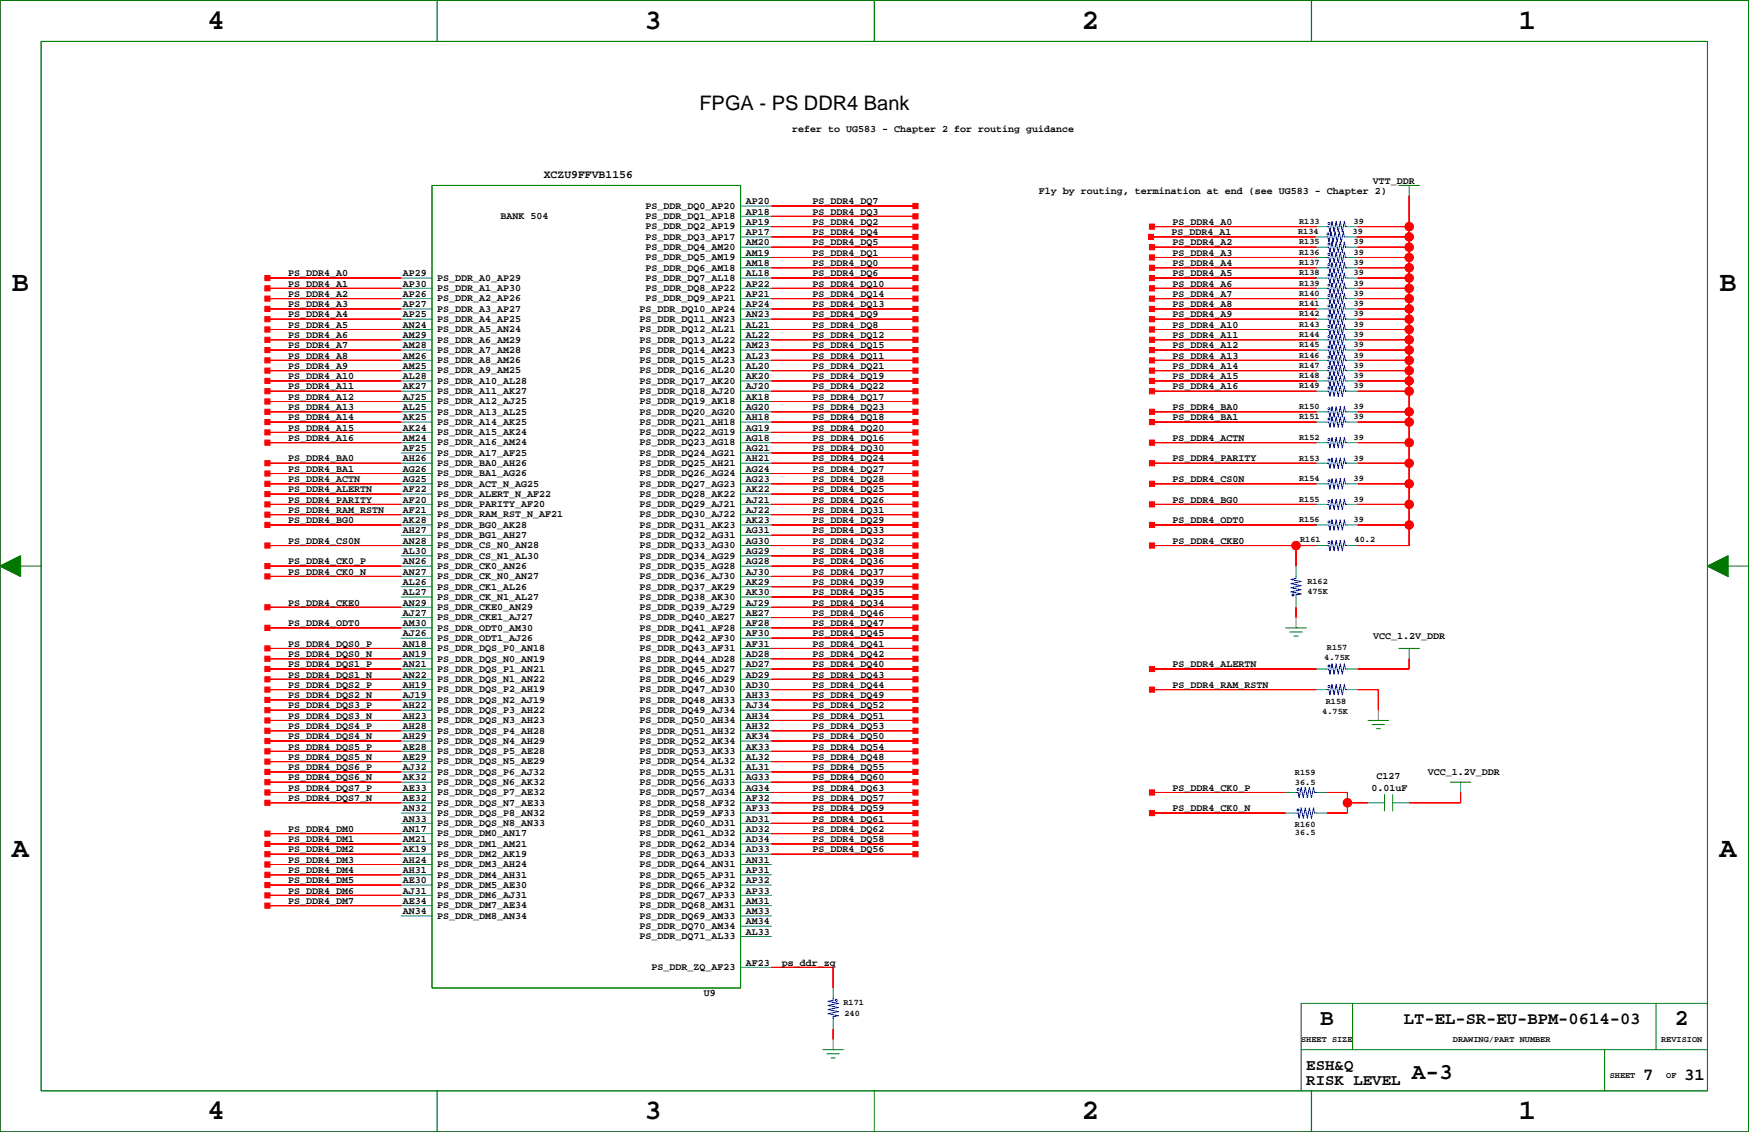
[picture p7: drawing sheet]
<svg xmlns="http://www.w3.org/2000/svg" width="432mm" height="279mm" viewBox="0 0 432 279" stroke-linecap="round" stroke-linejoin="round" font-family="sans-serif">
<defs><g id="words">
<g font-size="7.1">
<text x="51.2" y="7.1">4</text>
<text x="159.1" y="7.1">3</text>
<text x="267.1" y="7.1">2</text>
<text x="375" y="7.1">1</text>
<text x="3" y="71.9">B</text>
<text x="424.5" y="71.9">B</text>
<text x="3" y="211.5">A</text>
<text x="424.5" y="211.5">A</text>
<text x="51.2" y="276.3">4</text>
<text x="159.1" y="276.3">3</text>
<text x="267.1" y="276.3">2</text>
<text x="375" y="276.3">1</text>
</g>
<g font-size="5.6">
<text x="325.9" y="253.1">B</text>
<text x="413.5" y="253.1">2</text>
<text x="348.5" y="266.4">A-3</text>
</g>
<text font-size="4.9" x="172.7" y="27.1">FPGA - PS DDR4 Bank</text>
<g font-size="4.2">
<text x="346.6" y="252.7">LT-EL-SR-EU-BPM-0614-03</text>
<text x="405.7" y="266.6">7</text>
<text x="415.8" y="266.6">31</text>
</g>
<g font-size="3.9">
<text x="322.5" y="264">ESH&amp;Q</text>
<text x="322.5" y="267.8">RISK LEVEL</text>
</g>
<text font-size="2.8" x="134.2" y="44">XCZU9FFVB1156</text>
<g font-size="2.5">
<text x="195.5" y="32.6">refer to UG583 - Chapter 2 for routing guidance</text>
<text x="256.5" y="47.9">Fly by routing, termination at end (see UG583 - Chapter 2)</text>
<text x="338.9" y="45.3">VTT_DDR</text>
<text x="159.3" y="51.5">PS_DDR_DQ0_AP20</text>
<text x="184.1" y="50.4">AP20</text>
<text x="184.1" y="53">AP18</text>
<text x="200.6" y="53">PS_DDR4_DQ3</text>
<text x="200.6" y="50.4">PS_DDR4_DQ7</text>
<text x="123.6" y="54.1">BANK 504</text>
<text x="159.3" y="59.2">PS_DDR_DQ3_AP17</text>
<text x="159.3" y="56.6">PS_DDR_DQ2_AP19</text>
<text x="159.3" y="54.1">PS_DDR_DQ1_AP18</text>
<text x="184.1" y="55.5">AP19</text>
<text x="184.1" y="58">AP17</text>
<text x="200.6" y="55.5">PS_DDR4_DQ2</text>
<text x="200.6" y="58">PS_DDR4_DQ4</text>
<text x="289.2" y="58">PS_DDR4_A1</text>
<text x="289.5" y="55.5">PS_DDR4_A0</text>
<text x="159.3" y="64.2">PS_DDR_DQ5_AM19</text>
<text x="159.3" y="61.7">PS_DDR_DQ4_AM20</text>
<text x="184.1" y="60.6">AM20</text>
<text x="184.1" y="63.1">AM19</text>
<text x="184.1" y="65.6">AM18</text>
<text x="200.6" y="63.1">PS_DDR4_DQ1</text>
<text x="200.6" y="65.6">PS_DDR4_DQ0</text>
<text x="200.6" y="60.6">PS_DDR4_DQ5</text>
<text x="289.5" y="60.6">PS_DDR4_A2</text>
<text x="289.5" y="63.1">PS_DDR4_A3</text>
<text x="289.5" y="65.6">PS_DDR4_A4</text>
<text x="71.1" y="68.2">PS_DDR4_A0</text>
<text x="71.1" y="70.7">PS_DDR4_A1</text>
<text x="99.5" y="68.2">AP29</text>
<text x="99.5" y="70.7">AP30</text>
<text x="107.9" y="71.9">PS_DDR_A1_AP30</text>
<text x="107.9" y="69.3">PS_DDR_A0_AP29</text>
<text x="159.3" y="71.9">PS_DDR_DQ8_AP22</text>
<text x="159.3" y="69.3">PS_DDR_DQ7_AL18</text>
<text x="159.3" y="66.8">PS_DDR_DQ6_AM18</text>
<text x="184.1" y="68.2">AL18</text>
<text x="184.1" y="70.7">AP22</text>
<text x="200.6" y="68.2">PS_DDR4_DQ6</text>
<text x="200.6" y="70.7">PS_DDR4_DQ10</text>
<text x="289.5" y="68.2">PS_DDR4_A5</text>
<text x="289.5" y="70.7">PS_DDR4_A6</text>
<text x="71.1" y="73.3">PS_DDR4_A2</text>
<text x="71.1" y="75.8">PS_DDR4_A3</text>
<text x="99.5" y="73.3">AP26</text>
<text x="99.5" y="75.8">AP27</text>
<text x="107.9" y="76.9">PS_DDR_A3_AP27</text>
<text x="107.9" y="74.4">PS_DDR_A2_AP26</text>
<text x="157.9" y="76.9">PS_DDR_DQ10_AP24</text>
<text x="159.3" y="74.4">PS_DDR_DQ9_AP21</text>
<text x="184.1" y="73.3">AP21</text>
<text x="184.1" y="75.8">AP24</text>
<text x="200.6" y="75.8">PS_DDR4_DQ13</text>
<text x="200.6" y="73.3">PS_DDR4_DQ14</text>
<text x="289.5" y="73.3">PS_DDR4_A7</text>
<text x="289.5" y="75.8">PS_DDR4_A8</text>
<text x="71.1" y="78.3">PS_DDR4_A4</text>
<text x="71.1" y="80.9">PS_DDR4_A5</text>
<text x="71.1" y="83.4">PS_DDR4_A6</text>
<text x="99.5" y="78.3">AP25</text>
<text x="99.5" y="80.9">AN24</text>
<text x="99.5" y="83.4">AM29</text>
<text x="107.9" y="82">PS_DDR_A5_AN24</text>
<text x="107.9" y="79.5">PS_DDR_A4_AP25</text>
<text x="157.9" y="82">PS_DDR_DQ12_AL21</text>
<text x="157.9" y="79.5">PS_DDR_DQ11_AN23</text>
<text x="184.1" y="78.3">AN23</text>
<text x="184.1" y="80.9">AL21</text>
<text x="184.1" y="83.4">AL22</text>
<text x="200.6" y="80.9">PS_DDR4_DQ8</text>
<text x="200.6" y="83.4">PS_DDR4_DQ12</text>
<text x="200.6" y="78.3">PS_DDR4_DQ9</text>
<text x="289.5" y="78.3">PS_DDR4_A9</text>
<text x="289.5" y="80.9">PS_DDR4_A10</text>
<text x="289.5" y="83.4">PS_DDR4_A11</text>
<text x="71.1" y="86">PS_DDR4_A7</text>
<text x="71.1" y="88.5">PS_DDR4_A8</text>
<text x="99.5" y="86">AM28</text>
<text x="99.5" y="88.5">AM26</text>
<text x="107.9" y="89.6">PS_DDR_A8_AM26</text>
<text x="107.9" y="87.1">PS_DDR_A7_AM28</text>
<text x="107.9" y="84.6">PS_DDR_A6_AM29</text>
<text x="157.9" y="89.6">PS_DDR_DQ15_AL23</text>
<text x="157.9" y="87.1">PS_DDR_DQ14_AM23</text>
<text x="157.9" y="84.6">PS_DDR_DQ13_AL22</text>
<text x="184.1" y="86">AM23</text>
<text x="184.1" y="88.5">AL23</text>
<text x="200.6" y="88.5">PS_DDR4_DQ11</text>
<text x="200.6" y="86">PS_DDR4_DQ15</text>
<text x="289.5" y="86">PS_DDR4_A12</text>
<text x="289.5" y="88.5">PS_DDR4_A13</text>
<text x="71.1" y="91">PS_DDR4_A9</text>
<text x="71.1" y="93.6">PS_DDR4_A10</text>
<text x="99.5" y="91">AM25</text>
<text x="99.5" y="93.6">AL28</text>
<text x="107.9" y="94.7">PS_DDR_A10_AL28</text>
<text x="107.9" y="92.2">PS_DDR_A9_AM25</text>
<text x="157.9" y="94.7">PS_DDR_DQ17_AK20</text>
<text x="157.9" y="92.2">PS_DDR_DQ16_AL20</text>
<text x="184.1" y="91">AL20</text>
<text x="184.1" y="93.6">AK20</text>
<text x="200.6" y="91">PS_DDR4_DQ21</text>
<text x="200.6" y="93.6">PS_DDR4_DQ19</text>
<text x="289.5" y="91">PS_DDR4_A14</text>
<text x="289.5" y="93.6">PS_DDR4_A15</text>
<text x="71.1" y="96.1">PS_DDR4_A11</text>
<text x="71.1" y="98.7">PS_DDR4_A12</text>
<text x="71.1" y="101.2">PS_DDR4_A13</text>
<text x="99.5" y="96.1">AK27</text>
<text x="99.5" y="98.7">AJ25</text>
<text x="99.5" y="101.2">AL25</text>
<text x="107.9" y="99.8">PS_DDR_A12_AJ25</text>
<text x="107.9" y="97.3">PS_DDR_A11_AK27</text>
<text x="157.9" y="99.8">PS_DDR_DQ19_AK18</text>
<text x="157.9" y="97.3">PS_DDR_DQ18_AJ20</text>
<text x="184.1" y="96.1">AJ20</text>
<text x="184.1" y="98.7">AK18</text>
<text x="184.1" y="101.2">AG20</text>
<text x="200.6" y="98.7">PS_DDR4_DQ17</text>
<text x="200.6" y="96.1">PS_DDR4_DQ22</text>
<text x="200.6" y="101.2">PS_DDR4_DQ23</text>
<text x="289.5" y="101.2">PS_DDR4_BA0</text>
<text x="289.5" y="96.1">PS_DDR4_A16</text>
<text x="71.1" y="103.7">PS_DDR4_A14</text>
<text x="71.1" y="106.3">PS_DDR4_A15</text>
<text x="99.5" y="103.7">AK25</text>
<text x="99.5" y="106.3">AK24</text>
<text x="107.9" y="107.4">PS_DDR_A15_AK24</text>
<text x="107.9" y="104.9">PS_DDR_A14_AK25</text>
<text x="107.9" y="102.3">PS_DDR_A13_AL25</text>
<text x="157.9" y="107.4">PS_DDR_DQ22_AG19</text>
<text x="157.9" y="104.9">PS_DDR_DQ21_AH18</text>
<text x="157.9" y="102.3">PS_DDR_DQ20_AG20</text>
<text x="184.1" y="103.7">AH18</text>
<text x="184.1" y="106.3">AG19</text>
<text x="200.6" y="103.7">PS_DDR4_DQ18</text>
<text x="200.6" y="106.3">PS_DDR4_DQ20</text>
<text x="289.5" y="103.7">PS_DDR4_BA1</text>
<text x="71.1" y="113.9">PS_DDR4_BA0</text>
<text x="71.1" y="108.8">PS_DDR4_A16</text>
<text x="99.5" y="108.8">AM24</text>
<text x="99.5" y="111.4">AF25</text>
<text x="99.5" y="113.9">AH26</text>
<text x="107.9" y="112.5">PS_DDR_A17_AF25</text>
<text x="107.9" y="110">PS_DDR_A16_AM24</text>
<text x="157.9" y="112.5">PS_DDR_DQ24_AG21</text>
<text x="157.9" y="110">PS_DDR_DQ23_AG18</text>
<text x="184.1" y="108.8">AG18</text>
<text x="184.1" y="111.4">AG21</text>
<text x="184.1" y="113.9">AH21</text>
<text x="200.6" y="108.8">PS_DDR4_DQ16</text>
<text x="200.6" y="113.9">PS_DDR4_DQ24</text>
<text x="200.6" y="111.4">PS_DDR4_DQ30</text>
<text x="289.5" y="108.8">PS_DDR4_ACTN</text>
<text x="289.5" y="113.9">PS_DDR4_PARITY</text>
<text x="71.1" y="116.4">PS_DDR4_BA1</text>
<text x="71.1" y="119">PS_DDR4_ACTN</text>
<text x="99.5" y="116.4">AG26</text>
<text x="99.5" y="119">AG25</text>
<text x="107.9" y="117.6">PS_DDR_BA1_AG26</text>
<text x="107.9" y="115">PS_DDR_BA0_AH26</text>
<text x="157.9" y="117.6">PS_DDR_DQ26_AG24</text>
<text x="157.9" y="115">PS_DDR_DQ25_AH21</text>
<text x="184.1" y="116.4">AG24</text>
<text x="184.1" y="119">AG23</text>
<text x="200.6" y="116.4">PS_DDR4_DQ27</text>
<text x="200.6" y="119">PS_DDR4_DQ28</text>
<text x="289.5" y="119">PS_DDR4_CS0N</text>
<text x="71.1" y="121.5">PS_DDR4_ALERTN</text>
<text x="71.1" y="124.1">PS_DDR4_PARITY</text>
<text x="99.5" y="121.5">AF22</text>
<text x="99.5" y="124.1">AF20</text>
<text x="107.9" y="125.2">PS_DDR_PARITY_AF20</text>
<text x="107.9" y="122.6">PS_DDR_ALERT_N_AF22</text>
<text x="107.9" y="120.1">PS_DDR_ACT_N_AG25</text>
<text x="157.9" y="125.2">PS_DDR_DQ29_AJ21</text>
<text x="157.9" y="122.6">PS_DDR_DQ28_AK22</text>
<text x="157.9" y="120.1">PS_DDR_DQ27_AG23</text>
<text x="184.1" y="121.5">AK22</text>
<text x="184.1" y="124.1">AJ21</text>
<text x="200.6" y="124.1">PS_DDR4_DQ26</text>
<text x="200.6" y="121.5">PS_DDR4_DQ25</text>
<text x="289.5" y="124.1">PS_DDR4_BG0</text>
<text x="71.1" y="129.1">PS_DDR4_BG0</text>
<text x="71.1" y="126.6">PS_DDR4_RAM_RSTN</text>
<text x="99.5" y="126.6">AF21</text>
<text x="99.5" y="129.1">AK28</text>
<text x="99.5" y="131.7">AH27</text>
<text x="107.9" y="130.3">PS_DDR_BG0_AK28</text>
<text x="107.9" y="127.7">PS_DDR_RAM_RST_N_AF21</text>
<text x="157.9" y="130.3">PS_DDR_DQ31_AK23</text>
<text x="157.9" y="127.7">PS_DDR_DQ30_AJ22</text>
<text x="184.1" y="126.6">AJ22</text>
<text x="184.1" y="129.1">AK23</text>
<text x="184.1" y="131.7">AG31</text>
<text x="200.6" y="129.1">PS_DDR4_DQ29</text>
<text x="200.6" y="126.6">PS_DDR4_DQ31</text>
<text x="200.6" y="131.7">PS_DDR4_DQ33</text>
<text x="289.5" y="129.1">PS_DDR4_ODT0</text>
<text x="71.1" y="134.2">PS_DDR4_CS0N</text>
<text x="99.5" y="134.2">AN28</text>
<text x="99.5" y="136.8">AL30</text>
<text x="107.9" y="137.9">PS_DDR_CS_N1_AL30</text>
<text x="107.9" y="135.3">PS_DDR_CS_N0_AN28</text>
<text x="107.9" y="132.8">PS_DDR_BG1_AH27</text>
<text x="157.9" y="137.9">PS_DDR_DQ34_AG29</text>
<text x="157.9" y="135.3">PS_DDR_DQ33_AG30</text>
<text x="157.9" y="132.8">PS_DDR_DQ32_AG31</text>
<text x="184.1" y="134.2">AG30</text>
<text x="184.1" y="136.8">AG29</text>
<text x="200.6" y="134.2">PS_DDR4_DQ32</text>
<text x="200.6" y="136.8">PS_DDR4_DQ38</text>
<text x="289.5" y="134.2">PS_DDR4_CKE0</text>
<text x="71.1" y="141.8">PS_DDR4_CK0_N</text>
<text x="71.1" y="139.3">PS_DDR4_CK0_P</text>
<text x="99.5" y="139.3">AN26</text>
<text x="99.5" y="141.8">AN27</text>
<text x="107.9" y="143">PS_DDR_CK_N0_AN27</text>
<text x="107.9" y="140.4">PS_DDR_CK0_AN26</text>
<text x="157.9" y="143">PS_DDR_DQ36_AJ30</text>
<text x="157.9" y="140.4">PS_DDR_DQ35_AG28</text>
<text x="184.1" y="139.3">AG28</text>
<text x="184.1" y="141.8">AJ30</text>
<text x="200.6" y="139.3">PS_DDR4_DQ36</text>
<text x="200.6" y="141.8">PS_DDR4_DQ37</text>
<text x="71.1" y="149.4">PS_DDR4_CKE0</text>
<text x="99.5" y="144.4">AL26</text>
<text x="99.5" y="146.9">AL27</text>
<text x="99.5" y="149.4">AN29</text>
<text x="107.9" y="148">PS_DDR_CK_N1_AL27</text>
<text x="107.9" y="145.5">PS_DDR_CK1_AL26</text>
<text x="157.9" y="148">PS_DDR_DQ38_AK30</text>
<text x="157.9" y="145.5">PS_DDR_DQ37_AK29</text>
<text x="184.1" y="144.4">AK29</text>
<text x="184.1" y="146.9">AK30</text>
<text x="184.1" y="149.4">AJ29</text>
<text x="200.6" y="149.4">PS_DDR4_DQ34</text>
<text x="200.6" y="146.9">PS_DDR4_DQ35</text>
<text x="200.6" y="144.4">PS_DDR4_DQ39</text>
<text x="71.1" y="154.5">PS_DDR4_ODT0</text>
<text x="99.5" y="152">AJ27</text>
<text x="99.5" y="154.5">AM30</text>
<text x="107.9" y="155.7">PS_DDR_ODT0_AM30</text>
<text x="107.9" y="153.1">PS_DDR_CKE1_AJ27</text>
<text x="107.9" y="150.6">PS_DDR_CKE0_AN29</text>
<text x="157.9" y="155.7">PS_DDR_DQ41_AF28</text>
<text x="157.9" y="153.1">PS_DDR_DQ40_AE27</text>
<text x="157.9" y="150.6">PS_DDR_DQ39_AJ29</text>
<text x="184.1" y="152">AE27</text>
<text x="184.1" y="154.5">AF28</text>
<text x="200.6" y="152">PS_DDR4_DQ46</text>
<text x="200.6" y="154.5">PS_DDR4_DQ47</text>
<text x="71.1" y="159.6">PS_DDR4_DQS0_P</text>
<text x="99.5" y="157.1">AJ26</text>
<text x="99.5" y="159.6">AN18</text>
<text x="107.9" y="160.7">PS_DDR_DQS_P0_AN18</text>
<text x="107.9" y="158.2">PS_DDR_ODT1_AJ26</text>
<text x="157.9" y="160.7">PS_DDR_DQ43_AF31</text>
<text x="157.9" y="158.2">PS_DDR_DQ42_AF30</text>
<text x="184.1" y="157.1">AF30</text>
<text x="184.1" y="159.6">AF31</text>
<text x="200.6" y="159.6">PS_DDR4_DQ41</text>
<text x="200.6" y="157.1">PS_DDR4_DQ45</text>
<text x="339" y="157.8">VCC_1.2V_DDR</text>
<text x="71.1" y="167.2">PS_DDR4_DQS1_N</text>
<text x="71.1" y="164.7">PS_DDR4_DQS1_P</text>
<text x="71.1" y="162.1">PS_DDR4_DQS0_N</text>
<text x="99.5" y="162.1">AN19</text>
<text x="99.5" y="164.7">AN21</text>
<text x="99.5" y="167.2">AN22</text>
<text x="107.9" y="165.8">PS_DDR_DQS_P1_AN21</text>
<text x="107.9" y="163.3">PS_DDR_DQS_N0_AN19</text>
<text x="157.9" y="165.8">PS_DDR_DQ45_AD27</text>
<text x="157.9" y="163.3">PS_DDR_DQ44_AD28</text>
<text x="184.1" y="162.1">AD28</text>
<text x="184.1" y="164.7">AD27</text>
<text x="184.1" y="167.2">AD29</text>
<text x="200.6" y="162.1">PS_DDR4_DQ42</text>
<text x="200.6" y="167.2">PS_DDR4_DQ43</text>
<text x="200.6" y="164.7">PS_DDR4_DQ40</text>
<text x="289.5" y="164.7">PS_DDR4_ALERTN</text>
<text x="71.1" y="172.3">PS_DDR4_DQS2_N</text>
<text x="71.1" y="169.8">PS_DDR4_DQS2_P</text>
<text x="99.5" y="169.8">AH19</text>
<text x="99.5" y="172.3">AJ19</text>
<text x="107.9" y="173.4">PS_DDR_DQS_N2_AJ19</text>
<text x="107.9" y="170.9">PS_DDR_DQS_P2_AH19</text>
<text x="107.9" y="168.4">PS_DDR_DQS_N1_AN22</text>
<text x="157.9" y="173.4">PS_DDR_DQ48_AH33</text>
<text x="157.9" y="170.9">PS_DDR_DQ47_AD30</text>
<text x="157.9" y="168.4">PS_DDR_DQ46_AD29</text>
<text x="184.1" y="169.8">AD30</text>
<text x="184.1" y="172.3">AH33</text>
<text x="200.6" y="169.8">PS_DDR4_DQ44</text>
<text x="200.6" y="172.3">PS_DDR4_DQ49</text>
<text x="289.5" y="169.8">PS_DDR4_RAM_RSTN</text>
<text x="71.1" y="177.4">PS_DDR4_DQS3_N</text>
<text x="71.1" y="174.8">PS_DDR4_DQS3_P</text>
<text x="71.1" y="179.9">PS_DDR4_DQS4_P</text>
<text x="99.5" y="174.8">AH22</text>
<text x="99.5" y="177.4">AH23</text>
<text x="99.5" y="179.9">AH28</text>
<text x="107.9" y="178.5">PS_DDR_DQS_N3_AH23</text>
<text x="107.9" y="176">PS_DDR_DQS_P3_AH22</text>
<text x="157.9" y="178.5">PS_DDR_DQ50_AH34</text>
<text x="157.9" y="176">PS_DDR_DQ49_AJ34</text>
<text x="184.1" y="174.8">AJ34</text>
<text x="184.1" y="177.4">AH34</text>
<text x="184.1" y="179.9">AH32</text>
<text x="200.6" y="177.4">PS_DDR4_DQ51</text>
<text x="200.6" y="174.8">PS_DDR4_DQ52</text>
<text x="200.6" y="179.9">PS_DDR4_DQ53</text>
<text x="71.1" y="185">PS_DDR4_DQS5_P</text>
<text x="71.1" y="182.5">PS_DDR4_DQS4_N</text>
<text x="99.5" y="182.5">AH29</text>
<text x="99.5" y="185">AE28</text>
<text x="107.9" y="183.6">PS_DDR_DQS_N4_AH29</text>
<text x="107.9" y="181.1">PS_DDR_DQS_P4_AH28</text>
<text x="157.9" y="183.6">PS_DDR_DQ52_AK34</text>
<text x="157.9" y="181.1">PS_DDR_DQ51_AH32</text>
<text x="184.1" y="182.5">AK34</text>
<text x="184.1" y="185">AK33</text>
<text x="200.6" y="182.5">PS_DDR4_DQ50</text>
<text x="200.6" y="185">PS_DDR4_DQ54</text>
<text x="71.1" y="187.5">PS_DDR4_DQS5_N</text>
<text x="71.1" y="190.1">PS_DDR4_DQS6_P</text>
<text x="99.5" y="187.5">AE29</text>
<text x="99.5" y="190.1">AJ32</text>
<text x="107.9" y="191.2">PS_DDR_DQS_P6_AJ32</text>
<text x="107.9" y="188.7">PS_DDR_DQS_N5_AE29</text>
<text x="107.9" y="186.1">PS_DDR_DQS_P5_AE28</text>
<text x="157.9" y="191.2">PS_DDR_DQ55_AL31</text>
<text x="157.9" y="188.7">PS_DDR_DQ54_AL32</text>
<text x="157.9" y="186.1">PS_DDR_DQ53_AK33</text>
<text x="184.1" y="187.5">AL32</text>
<text x="184.1" y="190.1">AL31</text>
<text x="200.6" y="187.5">PS_DDR4_DQ48</text>
<text x="200.6" y="190.1">PS_DDR4_DQ55</text>
<text x="352.5" y="191.4">VCC_1.2V_DDR</text>
<text x="71.1" y="195.2">PS_DDR4_DQS7_P</text>
<text x="71.1" y="197.7">PS_DDR4_DQS7_N</text>
<text x="71.1" y="192.6">PS_DDR4_DQS6_N</text>
<text x="99.5" y="192.6">AK32</text>
<text x="99.5" y="195.2">AE33</text>
<text x="99.5" y="197.7">AE32</text>
<text x="107.9" y="196.3">PS_DDR_DQS_P7_AE32</text>
<text x="107.9" y="193.8">PS_DDR_DQS_N6_AK32</text>
<text x="157.9" y="196.3">PS_DDR_DQ57_AG34</text>
<text x="157.9" y="193.8">PS_DDR_DQ56_AG33</text>
<text x="184.1" y="192.6">AG33</text>
<text x="184.1" y="195.2">AG34</text>
<text x="184.1" y="197.7">AF32</text>
<text x="200.6" y="197.7">PS_DDR4_DQ57</text>
<text x="200.6" y="192.6">PS_DDR4_DQ60</text>
<text x="200.6" y="195.2">PS_DDR4_DQ63</text>
<text x="289.5" y="195.2">PS_DDR4_CK0_P</text>
<text x="338.6" y="195.3">0.01uF</text>
<text x="339.9" y="192.2">C127</text>
<text x="99.5" y="200.2">AN32</text>
<text x="99.5" y="202.8">AN33</text>
<text x="107.9" y="203.9">PS_DDR_DQS_N8_AN33</text>
<text x="107.9" y="201.4">PS_DDR_DQS_P8_AN32</text>
<text x="107.9" y="198.8">PS_DDR_DQS_N7_AE33</text>
<text x="157.9" y="203.9">PS_DDR_DQ60_AD31</text>
<text x="157.9" y="201.4">PS_DDR_DQ59_AF33</text>
<text x="157.9" y="198.8">PS_DDR_DQ58_AF32</text>
<text x="184.1" y="200.2">AF33</text>
<text x="184.1" y="202.8">AD31</text>
<text x="200.6" y="200.2">PS_DDR4_DQ59</text>
<text x="200.6" y="202.8">PS_DDR4_DQ61</text>
<text x="289.5" y="200.2">PS_DDR4_CK0_N</text>
<text x="71.1" y="207.9">PS_DDR4_DM1</text>
<text x="71.1" y="205.3">PS_DDR4_DM0</text>
<text x="99.5" y="205.3">AN17</text>
<text x="99.5" y="207.9">AM21</text>
<text x="107.9" y="209">PS_DDR_DM1_AM21</text>
<text x="107.9" y="206.5">PS_DDR_DM0_AN17</text>
<text x="157.9" y="209">PS_DDR_DQ62_AD34</text>
<text x="157.9" y="206.5">PS_DDR_DQ61_AD32</text>
<text x="184.1" y="205.3">AD32</text>
<text x="184.1" y="207.9">AD34</text>
<text x="200.6" y="207.9">PS_DDR4_DQ58</text>
<text x="200.6" y="205.3">PS_DDR4_DQ62</text>
<text x="71.1" y="212.9">PS_DDR4_DM3</text>
<text x="71.1" y="210.4">PS_DDR4_DM2</text>
<text x="71.1" y="215.5">PS_DDR4_DM4</text>
<text x="99.5" y="210.4">AK19</text>
<text x="99.5" y="212.9">AH24</text>
<text x="99.5" y="215.5">AH31</text>
<text x="107.9" y="214.1">PS_DDR_DM3_AH24</text>
<text x="107.9" y="211.5">PS_DDR_DM2_AK19</text>
<text x="157.9" y="214.1">PS_DDR_DQ64_AN31</text>
<text x="157.9" y="211.5">PS_DDR_DQ63_AD33</text>
<text x="184.1" y="210.4">AD33</text>
<text x="184.1" y="212.9">AN31</text>
<text x="184.1" y="215.5">AP31</text>
<text x="200.6" y="210.4">PS_DDR4_DQ56</text>
<text x="71.1" y="218">PS_DDR4_DM5</text>
<text x="71.1" y="220.6">PS_DDR4_DM6</text>
<text x="99.5" y="218">AE30</text>
<text x="99.5" y="220.6">AJ31</text>
<text x="107.9" y="221.7">PS_DDR_DM6_AJ31</text>
<text x="107.9" y="219.1">PS_DDR_DM5_AE30</text>
<text x="107.9" y="216.6">PS_DDR_DM4_AH31</text>
<text x="157.9" y="221.7">PS_DDR_DQ67_AP33</text>
<text x="157.9" y="219.1">PS_DDR_DQ66_AP32</text>
<text x="157.9" y="216.6">PS_DDR_DQ65_AP31</text>
<text x="184.1" y="218">AP32</text>
<text x="184.1" y="220.6">AP33</text>
<text x="71.1" y="223.1">PS_DDR4_DM7</text>
<text x="99.5" y="223.1">AE34</text>
<text x="99.5" y="225.6">AN34</text>
<text x="107.9" y="226.8">PS_DDR_DM8_AN34</text>
<text x="107.9" y="224.2">PS_DDR_DM7_AE34</text>
<text x="157.9" y="226.8">PS_DDR_DQ69_AM33</text>
<text x="157.9" y="224.2">PS_DDR_DQ68_AM31</text>
<text x="184.1" y="223.1">AM31</text>
<text x="184.1" y="225.6">AM33</text>
<text x="157.9" y="231.8">PS_DDR_DQ71_AL33</text>
<text x="157.9" y="229.3">PS_DDR_DQ70_AM34</text>
<text x="184.1" y="228.2">AM34</text>
<text x="184.1" y="230.7">AL33</text>
<text x="160.8" y="239.5">PS_DDR_ZQ_AF23</text>
<text x="184.1" y="238.3">AF23</text>
<text x="193" y="238.3">ps_ddr_zq</text>
<text x="173.7" y="245.9">U9</text>
</g>
<g font-size="2.1">
<text x="320.5" y="57.8">R134</text>
<text x="320.7" y="55.3">R133</text>
<text x="333.9" y="57.8">39</text>
<text x="334.2" y="55.3">39</text>
<text x="320.7" y="60.3">R135</text>
<text x="320.7" y="62.9">R136</text>
<text x="320.7" y="65.4">R137</text>
<text x="334.2" y="60.3">39</text>
<text x="334.2" y="62.9">39</text>
<text x="334.2" y="65.4">39</text>
<text x="320.7" y="68">R138</text>
<text x="320.7" y="70.5">R139</text>
<text x="334.2" y="68">39</text>
<text x="334.2" y="70.5">39</text>
<text x="320.7" y="73">R140</text>
<text x="320.7" y="75.6">R141</text>
<text x="334.2" y="73">39</text>
<text x="334.2" y="75.6">39</text>
<text x="320.7" y="78.1">R142</text>
<text x="320.7" y="80.7">R143</text>
<text x="320.7" y="83.2">R144</text>
<text x="334.2" y="78.1">39</text>
<text x="334.2" y="80.7">39</text>
<text x="334.2" y="83.2">39</text>
<text x="320.7" y="85.7">R145</text>
<text x="320.7" y="88.3">R146</text>
<text x="334.2" y="85.7">39</text>
<text x="334.2" y="88.3">39</text>
<text x="320.7" y="90.8">R147</text>
<text x="320.7" y="93.3">R148</text>
<text x="320.7" y="95.9">R149</text>
<text x="334.2" y="90.8">39</text>
<text x="334.2" y="93.3">39</text>
<text x="334.2" y="95.9">39</text>
<text x="320.7" y="101">R150</text>
<text x="334.2" y="101">39</text>
<text x="320.7" y="103.5">R151</text>
<text x="334.2" y="103.5">39</text>
<text x="320.7" y="108.6">R152</text>
<text x="320.7" y="113.7">R153</text>
<text x="334.2" y="108.6">39</text>
<text x="334.2" y="113.7">39</text>
<text x="320.7" y="118.7">R154</text>
<text x="334.2" y="118.7">39</text>
<text x="320.7" y="123.8">R155</text>
<text x="334.2" y="123.8">39</text>
<text x="320.7" y="128.9">R156</text>
<text x="334.2" y="128.9">39</text>
<text x="321" y="133.7">R161</text>
<text x="334.4" y="133.7">40.2</text>
<text x="322.8" y="144.1">R162</text>
<text x="322.8" y="146.7">475K</text>
<text x="327.6" y="160.4">R157</text>
<text x="326.9" y="162.9">4.75K</text>
<text x="327.3" y="173.8">R158</text>
<text x="326.4" y="176.1">4.75K</text>
<text x="319.7" y="191.4">R159</text>
<text x="319.7" y="193.7">36.5</text>
<text x="319.7" y="204.1">R160</text>
<text x="319.7" y="206.1">36.5</text>
<text x="208.2" y="248">R171</text>
<text x="208.5" y="250.8">240</text>
<text x="321.2" y="257.1">SHEET SIZE</text>
<text x="358.7" y="257.1">DRAWING/PART NUMBER</text>
<text x="410.1" y="257.1">REVISION</text>
<text x="397.4" y="266">SHEET</text>
<text x="411.4" y="266">OF</text>
</g>
</g></defs>
<path d="M0 .1h431.7v279.3h-431.7z" fill="none" stroke="#000" stroke-width=".25"/>
<g fill="none" stroke="#008000" stroke-width=".25">
<path d="M0 .1h431.7v279.3h-431.7zM10.2 10.2h411.3v259h-411.3zM106.7 45.8h76.1v198h-76.1zM345.4 45.8h5M347.9 45.8h.1M0 139.7l5.1-2.5v5.1zM5.1 139.7h5.1M421.5 139.7l5.1-2.5v5.1zM426.6 139.7h5.1M317.4 155h5.1M318.4 156h3.1M319.5 157h1"/>
<path d="M320 155h.1M337.7 177.8h5.1M338.8 178.8h3M339.8 179.9h1M340.3 177.8h.1M345.4 160h5M347.9 160h.1M341.8 196.1v4.1M343.8 196.1v4.1M358.1 193.1h5M360.6 193.1h.1M203.2 259.1h5"/>
<path d="M205.7 259.1h.1M321.2 259.1h100.3M333.9 247.7v11.4M396.1 259.1v10.1M408.8 247.7v11.4M421.5 247.7h-100.3v21.5M204.2 260.1h3M205.2 261.1h1M215.9 269.2v10.2"/>
</g>
<g fill="none" stroke="#008080" stroke-width=".25">
<path d="M182.8 58.5h7.7M182.8 55.9h7.7M182.8 53.4h7.7M182.8 50.9h7.7M324.8 58.5h2.5M325 55.9h2.6M332.4 58.5h2.5M332.7 55.9h2.5M347.9 45.8v2.5M99 78.8h7.7M99 76.2h7.7M99 73.7h7.7"/>
<path d="M99 71.2h7.7M99 68.6h7.7M182.8 78.8h7.7M182.8 76.2h7.7M182.8 73.7h7.7M182.8 71.2h7.7M182.8 68.6h7.7M182.8 66.1h7.7M182.8 63.5h7.7M182.8 61h7.7M325 78.8h2.6M325 76.2h2.6"/>
<path d="M325 73.7h2.6M325 71.2h2.6M325 68.6h2.6M325 66.1h2.6M325 63.5h2.6M325 61h2.6M332.7 78.8h2.5M332.7 76.2h2.5M332.7 73.7h2.5M332.7 71.2h2.5M332.7 68.6h2.5M332.7 66.1h2.5"/>
<path d="M332.7 63.5h2.5M332.7 61h2.5M99 99.1h7.7M99 96.6h7.7M99 94h7.7M99 91.5h7.7M99 88.9h7.7M99 86.4h7.7M99 83.9h7.7M99 81.3h7.7M182.8 99.1h7.7M182.8 96.6h7.7"/>
<path d="M182.8 94h7.7M182.8 91.5h7.7M182.8 88.9h7.7M182.8 86.4h7.7M182.8 83.9h7.7M182.8 81.3h7.7M325 96.6h2.6M325 94h2.6M325 91.5h2.6M325 88.9h2.6M325 86.4h2.6M325 83.9h2.6"/>
<path d="M325 81.3h2.6M332.7 96.6h2.5M332.7 94h2.5M332.7 91.5h2.5M332.7 88.9h2.5M332.7 86.4h2.5M332.7 83.9h2.5M332.7 81.3h2.5M99 119.4h7.7M99 116.9h7.7M99 114.3h7.7M99 111.8h7.7"/>
<path d="M99 109.3h7.7M99 106.7h7.7M99 104.2h7.7M99 101.6h7.7M182.8 119.4h7.7M182.8 116.9h7.7M182.8 114.3h7.7M182.8 111.8h7.7M182.8 109.3h7.7M182.8 106.7h7.7M182.8 104.2h7.7M182.8 101.6h7.7"/>
<path d="M325 119.4h2.6M325 114.3h2.6M325 109.3h2.6M325 104.2h2.6M325 101.6h2.6M332.7 119.4h2.5M332.7 114.3h2.5M332.7 109.3h2.5M332.7 104.2h2.5M332.7 101.6h2.5M99 139.7h7.7M99 137.2h7.7"/>
<path d="M99 134.7h7.7M99 132.1h7.7M99 129.6h7.7M99 127h7.7M99 124.5h7.7M99 122h7.7M182.8 139.7h7.7M182.8 137.2h7.7M182.8 134.7h7.7M182.8 132.1h7.7M182.8 129.6h7.7M182.8 127h7.7"/>
<path d="M182.8 124.5h7.7M182.8 122h7.7M320 139.7v2.6M325 134.7h2.6M325 129.6h2.6M325 124.5h2.6M332.7 134.7h2.5M332.7 129.6h2.5M332.7 124.5h2.5M99 157.5h7.7M99 155h7.7M99 152.4h7.7"/>
<path d="M99 149.9h7.7M99 147.3h7.7M99 144.8h7.7M99 142.3h7.7M182.8 157.5h7.7M182.8 155h7.7M182.8 152.4h7.7M182.8 149.9h7.7M182.8 147.3h7.7M182.8 144.8h7.7M182.8 142.3h7.7M320 147.3v2.6"/>
<path d="M99 177.8h7.7M99 175.3h7.7M99 172.7h7.7M99 170.2h7.7M99 167.7h7.7M99 165.1h7.7M99 162.6h7.7M99 160h7.7M182.8 177.8h7.7M182.8 175.3h7.7M182.8 172.7h7.7M182.8 170.2h7.7"/>
<path d="M182.8 167.7h7.7M182.8 165.1h7.7M182.8 162.6h7.7M182.8 160h7.7M325 170.2h2.6M325 165.1h2.6M332.7 170.2h2.5M332.7 165.1h2.5M347.9 160v2.6M99 198.1h7.7M99 195.6h7.7M99 193.1h7.7"/>
<path d="M99 190.5h7.7M99 188h7.7M99 185.4h7.7M99 182.9h7.7M99 180.4h7.7M182.8 198.1h7.7M182.8 195.6h7.7M182.8 193.1h7.7M182.8 190.5h7.7M182.8 188h7.7M182.8 185.4h7.7M182.8 182.9h7.7"/>
<path d="M182.8 180.4h7.7M317.4 195.6h2.6M325 195.6h2.6M337.7 198.1h4.1M343.8 198.1h4.1M360.6 193.1v2.5M99 218.5h7.7M99 215.9h7.7M99 213.4h7.7M99 210.8h7.7M99 208.3h7.7M99 205.8h7.7"/>
<path d="M99 203.2h7.7M99 200.7h7.7M182.8 218.5h7.7M182.8 215.9h7.7M182.8 213.4h7.7M182.8 210.8h7.7M182.8 208.3h7.7M182.8 205.8h7.7M182.8 203.2h7.7M182.8 200.7h7.7M317.4 200.7h2.6M325 200.7h2.6"/>
<path d="M99 226.1h7.7M99 223.5h7.7M99 221h7.7M182.8 238.8h7.7M182.8 231.2h7.7M182.8 228.6h7.7M182.8 226.1h7.7M182.8 223.5h7.7M182.8 221h7.7M205.7 243.8v2.6M205.7 251.5v2.5"/>
</g>
<g fill="#f00" stroke="#f00" stroke-width=".25">
<path d="M66 68.6h33z" fill-rule="evenodd"/>
<path d="M65.4 68h1.3v1.3h-1.3z" fill-rule="evenodd"/>
<path d="M66 71.2h33z" fill-rule="evenodd"/>
<path d="M65.4 70.5h1.3v1.3h-1.3z" fill-rule="evenodd"/>
<path d="M66 73.7h33z" fill-rule="evenodd"/>
<path d="M65.4 73.1h1.3v1.2h-1.3z" fill-rule="evenodd"/>
<path d="M66 76.2h33z" fill-rule="evenodd"/>
<path d="M65.4 75.6h1.3v1.3h-1.3z" fill-rule="evenodd"/>
<path d="M66 78.8h33z" fill-rule="evenodd"/>
<path d="M65.4 78.2h1.3v1.2h-1.3z" fill-rule="evenodd"/>
<path d="M66 81.3h33z" fill-rule="evenodd"/>
<path d="M65.4 80.7h1.3v1.3h-1.3z" fill-rule="evenodd"/>
<path d="M66 83.9h33z" fill-rule="evenodd"/>
<path d="M65.4 83.2h1.3v1.3h-1.3z" fill-rule="evenodd"/>
<path d="M66 86.4h33z" fill-rule="evenodd"/>
<path d="M65.4 85.8h1.3v1.2h-1.3z" fill-rule="evenodd"/>
<path d="M66 88.9h33z" fill-rule="evenodd"/>
<path d="M65.4 88.3h1.3v1.3h-1.3z" fill-rule="evenodd"/>
<path d="M66 91.5h33z" fill-rule="evenodd"/>
<path d="M65.4 90.8h1.3v1.3h-1.3z" fill-rule="evenodd"/>
<path d="M66 94h33z" fill-rule="evenodd"/>
<path d="M65.4 93.4h1.3v1.3h-1.3z" fill-rule="evenodd"/>
<path d="M66 96.6h33z" fill-rule="evenodd"/>
<path d="M65.4 95.9h1.3v1.3h-1.3z" fill-rule="evenodd"/>
<path d="M66 99.1h33z" fill-rule="evenodd"/>
<path d="M65.4 98.5h1.3v1.2h-1.3z" fill-rule="evenodd"/>
<path d="M66 101.6h33z" fill-rule="evenodd"/>
<path d="M65.4 101h1.3v1.3h-1.3z" fill-rule="evenodd"/>
<path d="M66 114.3h33z" fill-rule="evenodd"/>
<path d="M65.4 113.7h1.3v1.3h-1.3z" fill-rule="evenodd"/>
<path d="M66 116.9h33z" fill-rule="evenodd"/>
<path d="M65.4 116.2h1.3v1.3h-1.3z" fill-rule="evenodd"/>
<path d="M66 129.6h33z" fill-rule="evenodd"/>
<path d="M65.4 128.9h1.3v1.3h-1.3z" fill-rule="evenodd"/>
<path d="M66 104.2h33z" fill-rule="evenodd"/>
<path d="M65.4 103.5h1.3v1.3h-1.3z" fill-rule="evenodd"/>
<path d="M66 106.7h33z" fill-rule="evenodd"/>
<path d="M65.4 106.1h1.3v1.3h-1.3z" fill-rule="evenodd"/>
<path d="M66 109.3h33z" fill-rule="evenodd"/>
<path d="M65.4 108.6h1.3v1.3h-1.3z" fill-rule="evenodd"/>
<path d="M66 142.3h33z" fill-rule="evenodd"/>
<path d="M65.4 141.6h1.3v1.3h-1.3z" fill-rule="evenodd"/>
<path d="M66 139.7h33z" fill-rule="evenodd"/>
<path d="M65.4 139.1h1.3v1.3h-1.3z" fill-rule="evenodd"/>
<path d="M66 149.9h33z" fill-rule="evenodd"/>
<path d="M65.4 149.3h1.3v1.2h-1.3z" fill-rule="evenodd"/>
<path d="M66 119.4h33z" fill-rule="evenodd"/>
<path d="M65.4 118.8h1.3v1.3h-1.3z" fill-rule="evenodd"/>
<path d="M66 122h33z" fill-rule="evenodd"/>
<path d="M65.4 121.3h1.3v1.3h-1.3z" fill-rule="evenodd"/>
<path d="M66 127h33z" fill-rule="evenodd"/>
<path d="M65.4 126.4h1.3v1.3h-1.3z" fill-rule="evenodd"/>
<path d="M66 155h33z" fill-rule="evenodd"/>
<path d="M65.4 154.3h1.3v1.3h-1.3z" fill-rule="evenodd"/>
<path d="M66 134.7h33z" fill-rule="evenodd"/>
<path d="M65.4 134h1.3v1.3h-1.3z" fill-rule="evenodd"/>
<path d="M66 124.5h33z" fill-rule="evenodd"/>
<path d="M65.4 123.9h1.3v1.2h-1.3z" fill-rule="evenodd"/>
<path d="M66 208.3h33z" fill-rule="evenodd"/>
<path d="M65.4 207.7h1.3v1.2h-1.3z" fill-rule="evenodd"/>
<path d="M66 167.7h33z" fill-rule="evenodd"/>
<path d="M65.4 167h1.3v1.3h-1.3z" fill-rule="evenodd"/>
<path d="M66 165.1h33z" fill-rule="evenodd"/>
<path d="M65.4 164.5h1.3v1.3h-1.3z" fill-rule="evenodd"/>
<path d="M66 205.8h33z" fill-rule="evenodd"/>
<path d="M65.4 205.1h1.3v1.3h-1.3z" fill-rule="evenodd"/>
<path d="M66 162.6h33z" fill-rule="evenodd"/>
<path d="M65.4 162h1.3v1.2h-1.3z" fill-rule="evenodd"/>
<path d="M66 160h33z" fill-rule="evenodd"/>
<path d="M65.4 159.4h1.3v1.3h-1.3z" fill-rule="evenodd"/>
<path d="M66 177.8h33z" fill-rule="evenodd"/>
<path d="M65.4 177.2h1.3v1.3h-1.3z" fill-rule="evenodd"/>
<path d="M66 175.3h33z" fill-rule="evenodd"/>
<path d="M65.4 174.6h1.3v1.3h-1.3z" fill-rule="evenodd"/>
<path d="M66 172.7h33z" fill-rule="evenodd"/>
<path d="M65.4 172.1h1.3v1.3h-1.3z" fill-rule="evenodd"/>
<path d="M66 170.2h33z" fill-rule="evenodd"/>
<path d="M65.4 169.6h1.3v1.2h-1.3z" fill-rule="evenodd"/>
<path d="M66 188h33z" fill-rule="evenodd"/>
<path d="M65.4 187.3h1.3v1.3h-1.3z" fill-rule="evenodd"/>
<path d="M66 185.4h33z" fill-rule="evenodd"/>
<path d="M65.4 184.8h1.3v1.3h-1.3z" fill-rule="evenodd"/>
<path d="M66 182.9h33z" fill-rule="evenodd"/>
<path d="M65.4 182.3h1.3v1.2h-1.3z" fill-rule="evenodd"/>
<path d="M66 180.4h33z" fill-rule="evenodd"/>
<path d="M65.4 179.7h1.3v1.3h-1.3z" fill-rule="evenodd"/>
<path d="M66 195.6h33z" fill-rule="evenodd"/>
<path d="M65.4 195h1.3v1.2h-1.3z" fill-rule="evenodd"/>
<path d="M66 198.1h33z" fill-rule="evenodd"/>
<path d="M65.4 197.5h1.3v1.3h-1.3z" fill-rule="evenodd"/>
<path d="M66 193.1h33z" fill-rule="evenodd"/>
<path d="M65.4 192.4h1.3v1.3h-1.3z" fill-rule="evenodd"/>
<path d="M66 190.5h33z" fill-rule="evenodd"/>
<path d="M65.4 189.9h1.3v1.3h-1.3z" fill-rule="evenodd"/>
<path d="M66 213.4h33z" fill-rule="evenodd"/>
<path d="M65.4 212.7h1.3v1.3h-1.3z" fill-rule="evenodd"/>
<path d="M66 210.8h33z" fill-rule="evenodd"/>
<path d="M65.4 210.2h1.3v1.3h-1.3z" fill-rule="evenodd"/>
<path d="M66 218.5h33z" fill-rule="evenodd"/>
<path d="M65.4 217.8h1.3v1.3h-1.3z" fill-rule="evenodd"/>
<path d="M66 215.9h33z" fill-rule="evenodd"/>
<path d="M65.4 215.3h1.3v1.2h-1.3z" fill-rule="evenodd"/>
<path d="M66 223.5h33z" fill-rule="evenodd"/>
<path d="M65.4 222.9h1.3v1.3h-1.3z" fill-rule="evenodd"/>
<path d="M66 221h33z" fill-rule="evenodd"/>
<path d="M65.4 220.4h1.3v1.2h-1.3z" fill-rule="evenodd"/>
<path d="M205.7 238.8v5z" fill-rule="evenodd"/>
<path d="M190.5 238.8h15.2z" fill-rule="evenodd"/>
<path d="M205.7 254v2.5z" fill-rule="evenodd"/>
<path d="M284.4 55.9h40.6z" fill-rule="evenodd"/>
<path d="M283.8 55.3h1.3v1.3h-1.3z" fill-rule="evenodd"/>
<path d="M284.2 58.5h40.6z" fill-rule="evenodd"/>
<path d="M283.5 57.8h1.3v1.3h-1.3z" fill-rule="evenodd"/>
<path d="M284.4 61h40.6z" fill-rule="evenodd"/>
<path d="M283.8 60.4h1.3v1.2h-1.3z" fill-rule="evenodd"/>
<path d="M284.4 63.5h40.6z" fill-rule="evenodd"/>
<path d="M283.8 62.9h1.3v1.3h-1.3z" fill-rule="evenodd"/>
<path d="M284.4 66.1h40.6z" fill-rule="evenodd"/>
<path d="M283.8 65.5h1.3v1.2h-1.3z" fill-rule="evenodd"/>
<path d="M284.4 68.6h40.6z" fill-rule="evenodd"/>
<path d="M283.8 68h1.3v1.3h-1.3z" fill-rule="evenodd"/>
<path d="M284.4 71.2h40.6z" fill-rule="evenodd"/>
<path d="M283.8 70.5h1.3v1.3h-1.3z" fill-rule="evenodd"/>
<path d="M284.4 73.7h40.6z" fill-rule="evenodd"/>
<path d="M283.8 73.1h1.3v1.2h-1.3z" fill-rule="evenodd"/>
<path d="M284.4 76.2h40.6z" fill-rule="evenodd"/>
<path d="M283.8 75.6h1.3v1.3h-1.3z" fill-rule="evenodd"/>
<path d="M284.4 78.8h40.6z" fill-rule="evenodd"/>
<path d="M283.8 78.2h1.3v1.2h-1.3z" fill-rule="evenodd"/>
<path d="M284.4 81.3h40.6z" fill-rule="evenodd"/>
<path d="M283.8 80.7h1.3v1.3h-1.3z" fill-rule="evenodd"/>
<path d="M284.4 83.9h40.6z" fill-rule="evenodd"/>
<path d="M283.8 83.2h1.3v1.3h-1.3z" fill-rule="evenodd"/>
<path d="M284.4 86.4h40.6z" fill-rule="evenodd"/>
<path d="M283.8 85.8h1.3v1.2h-1.3z" fill-rule="evenodd"/>
<path d="M284.4 88.9h40.6z" fill-rule="evenodd"/>
<path d="M283.8 88.3h1.3v1.3h-1.3z" fill-rule="evenodd"/>
<path d="M284.4 101.6h40.6z" fill-rule="evenodd"/>
<path d="M283.8 101h1.3v1.3h-1.3z" fill-rule="evenodd"/>
<path d="M284.4 104.2h40.6z" fill-rule="evenodd"/>
<path d="M283.8 103.5h1.3v1.3h-1.3z" fill-rule="evenodd"/>
<path d="M284.4 124.5h40.6z" fill-rule="evenodd"/>
<path d="M283.8 123.9h1.3v1.2h-1.3z" fill-rule="evenodd"/>
<path d="M284.4 91.5h40.6z" fill-rule="evenodd"/>
<path d="M283.8 90.8h1.3v1.3h-1.3z" fill-rule="evenodd"/>
<path d="M284.4 94h40.6z" fill-rule="evenodd"/>
<path d="M283.8 93.4h1.3v1.3h-1.3z" fill-rule="evenodd"/>
<path d="M284.4 96.6h40.6z" fill-rule="evenodd"/>
<path d="M283.8 95.9h1.3v1.3h-1.3z" fill-rule="evenodd"/>
<path d="M284.4 200.7h33z" fill-rule="evenodd"/>
<path d="M283.8 200h1.3v1.3h-1.3z" fill-rule="evenodd"/>
<path d="M284.4 195.6h33z" fill-rule="evenodd"/>
<path d="M283.8 195h1.3v1.2h-1.3z" fill-rule="evenodd"/>
<path d="M320 134.7v5z" fill-rule="evenodd"/>
<path d="M284.4 134.7h35.6z" fill-rule="evenodd"/>
<path d="M320 134.7h5z" fill-rule="evenodd"/>
<path d="M283.8 134h1.3v1.3h-1.3z" fill-rule="evenodd"/>
<path d="M284.4 109.3h40.6z" fill-rule="evenodd"/>
<path d="M283.8 108.6h1.3v1.3h-1.3z" fill-rule="evenodd"/>
<path d="M284.4 165.1h40.6z" fill-rule="evenodd"/>
<path d="M283.8 164.5h1.3v1.3h-1.3z" fill-rule="evenodd"/>
<path d="M284.4 170.2h40.6z" fill-rule="evenodd"/>
<path d="M283.8 169.6h1.3v1.2h-1.3z" fill-rule="evenodd"/>
<path d="M284.4 129.6h40.6z" fill-rule="evenodd"/>
<path d="M283.8 128.9h1.3v1.3h-1.3z" fill-rule="evenodd"/>
<path d="M284.4 119.4h40.6z" fill-rule="evenodd"/>
<path d="M283.8 118.8h1.3v1.3h-1.3z" fill-rule="evenodd"/>
<path d="M284.4 114.3h40.6z" fill-rule="evenodd"/>
<path d="M283.8 113.7h1.3v1.3h-1.3z" fill-rule="evenodd"/>
<path d="M347.9 162.6v2.5z" fill-rule="evenodd"/>
<path d="M335.2 165.1h12.7z" fill-rule="evenodd"/>
<path d="M340.3 170.2v5.1z" fill-rule="evenodd"/>
<path d="M335.2 170.2h5.1z" fill-rule="evenodd"/>
<path d="M332.7 195.6v2.5z" fill-rule="evenodd"/>
<path d="M332.7 198.1h5z" fill-rule="evenodd"/>
<path d="M332.7 198.1v2.6z" fill-rule="evenodd"/>
<path d="M327.6 200.7h5.1z" fill-rule="evenodd"/>
<path d="M327.6 195.6h5.1z" fill-rule="evenodd"/>
<path d="M360.6 195.6v2.5z" fill-rule="evenodd"/>
<path d="M347.9 198.1h12.7z" fill-rule="evenodd"/>
<path d="M320 149.9v2.5z" fill-rule="evenodd"/>
<path d="M347.9 63.5v2.6z" fill-rule="evenodd"/>
<path d="M347.9 73.7v2.5z" fill-rule="evenodd"/>
<path d="M347.9 81.3v2.6z" fill-rule="evenodd"/>
<path d="M347.9 88.9v2.6z" fill-rule="evenodd"/>
<path d="M347.9 91.5v2.5z" fill-rule="evenodd"/>
<path d="M347.9 94v2.6z" fill-rule="evenodd"/>
<path d="M335.2 134.7h12.7z" fill-rule="evenodd"/>
<path d="M347.9 129.6v5.1z" fill-rule="evenodd"/>
<path d="M347.9 86.4v2.5z" fill-rule="evenodd"/>
<path d="M347.9 96.6v5z" fill-rule="evenodd"/>
<path d="M347.9 78.8v2.5z" fill-rule="evenodd"/>
<path d="M347.9 101.6v2.6z" fill-rule="evenodd"/>
<path d="M347.9 83.9v2.5z" fill-rule="evenodd"/>
<path d="M347.9 71.2v2.5z" fill-rule="evenodd"/>
<path d="M347.9 76.2v2.6z" fill-rule="evenodd"/>
<path d="M347.9 58.5v2.5z" fill-rule="evenodd"/>
<path d="M347.9 68.6v2.6z" fill-rule="evenodd"/>
<path d="M347.9 61v2.5z" fill-rule="evenodd"/>
<path d="M347.9 66.1v2.5z" fill-rule="evenodd"/>
<path d="M347.9 55.9v2.6z" fill-rule="evenodd"/>
<path d="M347.9 48.3v7.6z" fill-rule="evenodd"/>
<path d="M335.2 55.9h12.7z" fill-rule="evenodd"/>
<path d="M334.9 58.5h13z" fill-rule="evenodd"/>
<path d="M335.2 61h12.7z" fill-rule="evenodd"/>
<path d="M335.2 63.5h12.7z" fill-rule="evenodd"/>
<path d="M335.2 66.1h12.7z" fill-rule="evenodd"/>
<path d="M335.2 76.2h12.7z" fill-rule="evenodd"/>
<path d="M335.2 83.9h12.7z" fill-rule="evenodd"/>
<path d="M335.2 73.7h12.7z" fill-rule="evenodd"/>
<path d="M335.2 71.2h12.7z" fill-rule="evenodd"/>
<path d="M335.2 81.3h12.7z" fill-rule="evenodd"/>
<path d="M335.2 68.6h12.7z" fill-rule="evenodd"/>
<path d="M335.2 86.4h12.7z" fill-rule="evenodd"/>
<path d="M335.2 88.9h12.7z" fill-rule="evenodd"/>
<path d="M335.2 91.5h12.7z" fill-rule="evenodd"/>
<path d="M335.2 78.8h12.7z" fill-rule="evenodd"/>
<path d="M335.2 94h12.7z" fill-rule="evenodd"/>
<path d="M335.2 96.6h12.7z" fill-rule="evenodd"/>
<path d="M335.2 101.6h12.7z" fill-rule="evenodd"/>
<path d="M335.2 104.2h12.7z" fill-rule="evenodd"/>
<path d="M347.9 109.3v5z" fill-rule="evenodd"/>
<path d="M347.9 104.2v5.1z" fill-rule="evenodd"/>
<path d="M335.2 109.3h12.7z" fill-rule="evenodd"/>
<path d="M347.9 124.5v5.1z" fill-rule="evenodd"/>
<path d="M335.2 129.6h12.7z" fill-rule="evenodd"/>
<path d="M335.2 124.5h12.7z" fill-rule="evenodd"/>
<path d="M335.2 114.3h12.7z" fill-rule="evenodd"/>
<path d="M347.9 114.3v5.1z" fill-rule="evenodd"/>
<path d="M347.9 119.4v5.1z" fill-rule="evenodd"/>
<path d="M335.2 119.4h12.7z" fill-rule="evenodd"/>
<path d="M190.5 63.5h35.5z" fill-rule="evenodd"/>
<path d="M225.4 62.9h1.2v1.3h-1.2z" fill-rule="evenodd"/>
<path d="M190.5 81.3h35.5z" fill-rule="evenodd"/>
<path d="M225.4 80.7h1.2v1.3h-1.2z" fill-rule="evenodd"/>
<path d="M190.5 83.9h35.5z" fill-rule="evenodd"/>
<path d="M225.4 83.2h1.2v1.3h-1.2z" fill-rule="evenodd"/>
<path d="M190.5 76.2h35.5z" fill-rule="evenodd"/>
<path d="M225.4 75.6h1.2v1.3h-1.2z" fill-rule="evenodd"/>
<path d="M190.5 73.7h35.5z" fill-rule="evenodd"/>
<path d="M225.4 73.1h1.2v1.2h-1.2z" fill-rule="evenodd"/>
<path d="M190.5 109.3h35.5z" fill-rule="evenodd"/>
<path d="M225.4 108.6h1.2v1.3h-1.2z" fill-rule="evenodd"/>
<path d="M190.5 99.1h35.5z" fill-rule="evenodd"/>
<path d="M225.4 98.5h1.2v1.2h-1.2z" fill-rule="evenodd"/>
<path d="M190.5 91.5h35.5z" fill-rule="evenodd"/>
<path d="M225.4 90.8h1.2v1.3h-1.2z" fill-rule="evenodd"/>
<path d="M190.5 124.5h35.5z" fill-rule="evenodd"/>
<path d="M225.4 123.9h1.2v1.2h-1.2z" fill-rule="evenodd"/>
<path d="M190.5 129.6h35.5z" fill-rule="evenodd"/>
<path d="M225.4 128.9h1.2v1.3h-1.2z" fill-rule="evenodd"/>
<path d="M190.5 149.9h35.5z" fill-rule="evenodd"/>
<path d="M225.4 149.3h1.2v1.2h-1.2z" fill-rule="evenodd"/>
<path d="M190.5 162.6h35.5z" fill-rule="evenodd"/>
<path d="M225.4 162h1.2v1.2h-1.2z" fill-rule="evenodd"/>
<path d="M190.5 167.7h35.5z" fill-rule="evenodd"/>
<path d="M225.4 167h1.2v1.3h-1.2z" fill-rule="evenodd"/>
<path d="M190.5 200.7h35.5z" fill-rule="evenodd"/>
<path d="M225.4 200h1.2v1.3h-1.2z" fill-rule="evenodd"/>
<path d="M190.5 66.1h35.5z" fill-rule="evenodd"/>
<path d="M225.4 65.5h1.2v1.2h-1.2z" fill-rule="evenodd"/>
<path d="M190.5 55.9h35.5z" fill-rule="evenodd"/>
<path d="M225.4 55.3h1.2v1.3h-1.2z" fill-rule="evenodd"/>
<path d="M190.5 53.4h35.5z" fill-rule="evenodd"/>
<path d="M225.4 52.8h1.2v1.2h-1.2z" fill-rule="evenodd"/>
<path d="M190.5 58.5h35.5z" fill-rule="evenodd"/>
<path d="M225.4 57.8h1.2v1.3h-1.2z" fill-rule="evenodd"/>
<path d="M190.5 61h35.5z" fill-rule="evenodd"/>
<path d="M225.4 60.4h1.2v1.2h-1.2z" fill-rule="evenodd"/>
<path d="M190.5 68.6h35.5z" fill-rule="evenodd"/>
<path d="M225.4 68h1.2v1.3h-1.2z" fill-rule="evenodd"/>
<path d="M190.5 50.9h35.5z" fill-rule="evenodd"/>
<path d="M225.4 50.2h1.2v1.3h-1.2z" fill-rule="evenodd"/>
<path d="M190.5 78.8h35.5z" fill-rule="evenodd"/>
<path d="M225.4 78.2h1.2v1.2h-1.2z" fill-rule="evenodd"/>
<path d="M190.5 71.2h35.5z" fill-rule="evenodd"/>
<path d="M225.4 70.5h1.2v1.3h-1.2z" fill-rule="evenodd"/>
<path d="M190.5 88.9h35.5z" fill-rule="evenodd"/>
<path d="M225.4 88.3h1.2v1.3h-1.2z" fill-rule="evenodd"/>
<path d="M190.5 86.4h35.5z" fill-rule="evenodd"/>
<path d="M225.4 85.8h1.2v1.2h-1.2z" fill-rule="evenodd"/>
<path d="M190.5 104.2h35.5z" fill-rule="evenodd"/>
<path d="M225.4 103.5h1.2v1.3h-1.2z" fill-rule="evenodd"/>
<path d="M190.5 94h35.5z" fill-rule="evenodd"/>
<path d="M225.4 93.4h1.2v1.3h-1.2z" fill-rule="evenodd"/>
<path d="M190.5 106.7h35.5z" fill-rule="evenodd"/>
<path d="M225.4 106.1h1.2v1.3h-1.2z" fill-rule="evenodd"/>
<path d="M190.5 96.6h35.5z" fill-rule="evenodd"/>
<path d="M225.4 95.9h1.2v1.3h-1.2z" fill-rule="evenodd"/>
<path d="M190.5 101.6h35.5z" fill-rule="evenodd"/>
<path d="M225.4 101h1.2v1.3h-1.2z" fill-rule="evenodd"/>
<path d="M190.5 114.3h35.5z" fill-rule="evenodd"/>
<path d="M225.4 113.7h1.2v1.3h-1.2z" fill-rule="evenodd"/>
<path d="M190.5 122h35.5z" fill-rule="evenodd"/>
<path d="M225.4 121.3h1.2v1.3h-1.2z" fill-rule="evenodd"/>
<path d="M190.5 116.9h35.5z" fill-rule="evenodd"/>
<path d="M225.4 116.2h1.2v1.3h-1.2z" fill-rule="evenodd"/>
<path d="M190.5 119.4h35.5z" fill-rule="evenodd"/>
<path d="M225.4 118.8h1.2v1.3h-1.2z" fill-rule="evenodd"/>
<path d="M190.5 111.8h35.5z" fill-rule="evenodd"/>
<path d="M225.4 111.2h1.2v1.2h-1.2z" fill-rule="evenodd"/>
<path d="M190.5 127h35.5z" fill-rule="evenodd"/>
<path d="M225.4 126.4h1.2v1.3h-1.2z" fill-rule="evenodd"/>
<path d="M190.5 134.7h35.5z" fill-rule="evenodd"/>
<path d="M225.4 134h1.2v1.3h-1.2z" fill-rule="evenodd"/>
<path d="M190.5 132.1h35.5z" fill-rule="evenodd"/>
<path d="M225.4 131.5h1.2v1.2h-1.2z" fill-rule="evenodd"/>
<path d="M190.5 147.3h35.5z" fill-rule="evenodd"/>
<path d="M225.4 146.7h1.2v1.3h-1.2z" fill-rule="evenodd"/>
<path d="M190.5 139.7h35.5z" fill-rule="evenodd"/>
<path d="M225.4 139.1h1.2v1.3h-1.2z" fill-rule="evenodd"/>
<path d="M190.5 142.3h35.5z" fill-rule="evenodd"/>
<path d="M225.4 141.6h1.2v1.3h-1.2z" fill-rule="evenodd"/>
<path d="M190.5 137.2h35.5z" fill-rule="evenodd"/>
<path d="M225.4 136.6h1.2v1.2h-1.2z" fill-rule="evenodd"/>
<path d="M190.5 144.8h35.5z" fill-rule="evenodd"/>
<path d="M225.4 144.2h1.2v1.2h-1.2z" fill-rule="evenodd"/>
<path d="M190.5 165.1h35.5z" fill-rule="evenodd"/>
<path d="M225.4 164.5h1.2v1.3h-1.2z" fill-rule="evenodd"/>
<path d="M190.5 160h35.5z" fill-rule="evenodd"/>
<path d="M225.4 159.4h1.2v1.3h-1.2z" fill-rule="evenodd"/>
<path d="M190.5 170.2h35.5z" fill-rule="evenodd"/>
<path d="M225.4 169.6h1.2v1.2h-1.2z" fill-rule="evenodd"/>
<path d="M190.5 157.5h35.5z" fill-rule="evenodd"/>
<path d="M225.4 156.9h1.2v1.2h-1.2z" fill-rule="evenodd"/>
<path d="M190.5 152.4h35.5z" fill-rule="evenodd"/>
<path d="M225.4 151.8h1.2v1.3h-1.2z" fill-rule="evenodd"/>
<path d="M190.5 155h35.5z" fill-rule="evenodd"/>
<path d="M225.4 154.3h1.2v1.3h-1.2z" fill-rule="evenodd"/>
<path d="M190.5 188h35.5z" fill-rule="evenodd"/>
<path d="M225.4 187.3h1.2v1.3h-1.2z" fill-rule="evenodd"/>
<path d="M190.5 172.7h35.5z" fill-rule="evenodd"/>
<path d="M225.4 172.1h1.2v1.3h-1.2z" fill-rule="evenodd"/>
<path d="M190.5 182.9h35.5z" fill-rule="evenodd"/>
<path d="M225.4 182.3h1.2v1.2h-1.2z" fill-rule="evenodd"/>
<path d="M190.5 177.8h35.5z" fill-rule="evenodd"/>
<path d="M225.4 177.2h1.2v1.3h-1.2z" fill-rule="evenodd"/>
<path d="M190.5 175.3h35.5z" fill-rule="evenodd"/>
<path d="M225.4 174.6h1.2v1.3h-1.2z" fill-rule="evenodd"/>
<path d="M190.5 180.4h35.5z" fill-rule="evenodd"/>
<path d="M225.4 179.7h1.2v1.3h-1.2z" fill-rule="evenodd"/>
<path d="M190.5 185.4h35.5z" fill-rule="evenodd"/>
<path d="M225.4 184.8h1.2v1.3h-1.2z" fill-rule="evenodd"/>
<path d="M190.5 190.5h35.5z" fill-rule="evenodd"/>
<path d="M225.4 189.9h1.2v1.3h-1.2z" fill-rule="evenodd"/>
<path d="M190.5 210.8h35.5z" fill-rule="evenodd"/>
<path d="M225.4 210.2h1.2v1.3h-1.2z" fill-rule="evenodd"/>
<path d="M190.5 198.1h35.5z" fill-rule="evenodd"/>
<path d="M225.4 197.5h1.2v1.3h-1.2z" fill-rule="evenodd"/>
<path d="M190.5 208.3h35.5z" fill-rule="evenodd"/>
<path d="M225.4 207.7h1.2v1.2h-1.2z" fill-rule="evenodd"/>
<path d="M190.5 193.1h35.5z" fill-rule="evenodd"/>
<path d="M225.4 192.4h1.2v1.3h-1.2z" fill-rule="evenodd"/>
<path d="M190.5 203.2h35.5z" fill-rule="evenodd"/>
<path d="M225.4 202.6h1.2v1.3h-1.2z" fill-rule="evenodd"/>
<path d="M190.5 205.8h35.5z" fill-rule="evenodd"/>
<path d="M225.4 205.1h1.2v1.3h-1.2z" fill-rule="evenodd"/>
<path d="M190.5 195.6h35.5z" fill-rule="evenodd"/>
<path d="M225.4 195h1.2v1.2h-1.2z" fill-rule="evenodd"/>
<circle cx="320" cy="134.7" r="1.02"/>
<circle cx="332.7" cy="198.1" r="1.02"/>
<circle cx="347.9" cy="55.9" r="1.02"/>
<circle cx="347.9" cy="58.5" r="1.02"/>
<circle cx="347.9" cy="61" r="1.02"/>
<circle cx="347.9" cy="63.5" r="1.02"/>
<circle cx="347.9" cy="66.1" r="1.02"/>
<circle cx="347.9" cy="76.2" r="1.02"/>
<circle cx="347.9" cy="83.9" r="1.02"/>
<circle cx="347.9" cy="73.7" r="1.02"/>
<circle cx="347.9" cy="71.2" r="1.02"/>
<circle cx="347.9" cy="81.3" r="1.02"/>
<circle cx="347.9" cy="68.6" r="1.02"/>
<circle cx="347.9" cy="86.4" r="1.02"/>
<circle cx="347.9" cy="88.9" r="1.02"/>
<circle cx="347.9" cy="91.5" r="1.02"/>
<circle cx="347.9" cy="78.8" r="1.02"/>
<circle cx="347.9" cy="94" r="1.02"/>
<circle cx="347.9" cy="96.6" r="1.02"/>
<circle cx="347.9" cy="101.6" r="1.02"/>
<circle cx="347.9" cy="104.2" r="1.02"/>
<circle cx="347.9" cy="109.3" r="1.02"/>
<circle cx="347.9" cy="129.6" r="1.02"/>
<circle cx="347.9" cy="114.3" r="1.02"/>
<circle cx="347.9" cy="124.5" r="1.02"/>
<circle cx="347.9" cy="119.4" r="1.02"/>
</g>
<g fill="none" stroke="#f00" stroke-width=".25">
<path d="M190.5 55.9h35.5M190.5 58.5h35.5M190.5 53.4h35.5M190.5 50.9h35.5M284.2 58.5h40.6M284.4 55.9h40.6M334.9 58.5h13M335.2 55.9h12.7M347.9 48.3v86.4h-12.7M66 68.6h33M66 71.2h33M66 73.7h33"/>
<path d="M66 76.2h33M66 78.8h33M190.5 68.6h35.5M190.5 71.2h35.5M190.5 73.7h35.5M190.5 76.2h35.5M190.5 78.8h35.5M190.5 61h35.5M190.5 63.5h35.5M190.5 66.1h35.5M284.4 68.6h40.6M284.4 71.2h40.6"/>
<path d="M284.4 73.7h40.6M284.4 76.2h40.6M284.4 78.8h40.6M284.4 61h40.6M284.4 63.5h40.6M284.4 66.1h40.6M335.2 68.6h12.7M335.2 71.2h12.7M335.2 73.7h12.7M335.2 76.2h12.7M335.2 78.8h12.7M335.2 61h12.7"/>
<path d="M335.2 63.5h12.7M335.2 66.1h12.7M66 81.3h33M66 83.9h33M66 86.4h33M66 88.9h33M66 91.5h33M66 94h33M66 96.6h33M66 99.1h33M190.5 81.3h35.5M190.5 83.9h35.5"/>
<path d="M190.5 86.4h35.5M190.5 88.9h35.5M190.5 91.5h35.5M190.5 94h35.5M190.5 96.6h35.5M190.5 99.1h35.5M284.4 81.3h40.6M284.4 83.9h40.6M284.4 86.4h40.6M284.4 88.9h40.6M284.4 91.5h40.6M284.4 94h40.6"/>
<path d="M284.4 96.6h40.6M335.2 81.3h12.7M335.2 83.9h12.7M335.2 86.4h12.7M335.2 88.9h12.7M335.2 91.5h12.7M335.2 94h12.7M335.2 96.6h12.7M66 101.6h33M66 114.3h33M66 116.9h33M66 104.2h33"/>
<path d="M66 106.7h33M66 109.3h33M66 119.4h33M190.5 101.6h35.5M190.5 114.3h35.5M190.5 116.9h35.5M190.5 104.2h35.5M190.5 106.7h35.5M190.5 109.3h35.5M190.5 119.4h35.5M190.5 111.8h35.5M284.4 101.6h40.6"/>
<path d="M284.4 114.3h40.6M284.4 104.2h40.6M284.4 109.3h40.6M284.4 119.4h40.6M335.2 101.6h12.7M335.2 114.3h12.7M335.2 104.2h12.7M335.2 109.3h12.7M335.2 119.4h12.7M66 129.6h33M66 139.7h33M66 122h33"/>
<path d="M66 127h33M66 134.7h33M66 124.5h33M190.5 129.6h35.5M190.5 139.7h35.5M190.5 122h35.5M190.5 127h35.5M190.5 134.7h35.5M190.5 124.5h35.5M190.5 132.1h35.5M190.5 137.2h35.5M284.4 129.6h40.6"/>
<path d="M284.4 134.7h40.6M284.4 124.5h40.6M320 134.7v5M335.2 129.6h12.7M335.2 124.5h12.7M66 142.3h33M66 149.9h33M66 155h33M190.5 142.3h35.5M190.5 149.9h35.5M190.5 155h35.5M190.5 147.3h35.5"/>
<path d="M190.5 144.8h35.5M190.5 157.5h35.5M190.5 152.4h35.5M320 149.9v2.5M66 167.7h33M66 165.1h33M66 162.6h33M66 160h33M66 177.8h33M66 175.3h33M66 172.7h33M66 170.2h33"/>
<path d="M190.5 167.7h35.5M190.5 165.1h35.5M190.5 162.6h35.5M190.5 160h35.5M190.5 177.8h35.5M190.5 175.3h35.5M190.5 172.7h35.5M190.5 170.2h35.5M284.4 165.1h40.6M284.4 170.2h40.6M335.2 170.2h5.1v5.1M347.9 162.6v2.5h-12.7"/>
<path d="M66 188h33M66 185.4h33M66 182.9h33M66 180.4h33M66 195.6h33M66 198.1h33M66 193.1h33M66 190.5h33M190.5 188h35.5M190.5 185.4h35.5M190.5 182.9h35.5M190.5 180.4h35.5"/>
<path d="M190.5 195.6h35.5M190.5 198.1h35.5M190.5 193.1h35.5M190.5 190.5h35.5M284.4 195.6h33M327.6 195.6h5.1v5.1h-5.1M332.7 198.1h5M360.6 195.6v2.5h-12.7M66 208.3h33M66 205.8h33M66 213.4h33M66 210.8h33"/>
<path d="M66 218.5h33M66 215.9h33M190.5 208.3h35.5M190.5 205.8h35.5M190.5 210.8h35.5M190.5 200.7h35.5M190.5 203.2h35.5M284.4 200.7h33M66 223.5h33M66 221h33M190.5 238.8h15.2v5M205.7 254v2.5"/>
<circle cx="347.9" cy="58.5" r="1.02"/>
<circle cx="347.9" cy="55.9" r="1.02"/>
<circle cx="347.9" cy="78.8" r="1.02"/>
<circle cx="347.9" cy="66.1" r="1.02"/>
<circle cx="347.9" cy="71.2" r="1.02"/>
<circle cx="347.9" cy="63.5" r="1.02"/>
<circle cx="347.9" cy="76.2" r="1.02"/>
<circle cx="347.9" cy="68.6" r="1.02"/>
<circle cx="347.9" cy="73.7" r="1.02"/>
<circle cx="347.9" cy="61" r="1.02"/>
<circle cx="347.9" cy="86.4" r="1.02"/>
<circle cx="347.9" cy="94" r="1.02"/>
<circle cx="347.9" cy="83.9" r="1.02"/>
<circle cx="347.9" cy="91.5" r="1.02"/>
<circle cx="347.9" cy="81.3" r="1.02"/>
<circle cx="347.9" cy="96.6" r="1.02"/>
<circle cx="347.9" cy="88.9" r="1.02"/>
<circle cx="347.9" cy="114.3" r="1.02"/>
<circle cx="347.9" cy="101.6" r="1.02"/>
<circle cx="347.9" cy="119.4" r="1.02"/>
<circle cx="347.9" cy="104.2" r="1.02"/>
<circle cx="347.9" cy="109.3" r="1.02"/>
<circle cx="320" cy="134.7" r="1.02"/>
<circle cx="347.9" cy="129.6" r="1.02"/>
<circle cx="347.9" cy="124.5" r="1.02"/>
<circle cx="332.7" cy="198.1" r="1.02"/>
</g>
<g fill="none" stroke="#00f" stroke-width=".25">
<path d="M327.3 58.5h.5l.3 1.2 .5-2.5 .5 2.5 .5-2.5 .5 2.5 .5-2.5 .5 2.5 .5-2.5 .3 1.3h.5M327.6 55.9h.5l.2 1.3 .6-2.5 .5 2.5 .5-2.5 .5 2.5 .5-2.5 .5 2.5 .5-2.5 .3 1.2h.5M327.6 61h.5l.2 1.3 .6-2.6 .5 2.6 .5-2.6 .5 2.6 .5-2.6 .5 2.6 .5-2.6 .3 1.3h.5M327.6 66.1h.5l.2 1.3 .6-2.6 .5 2.6 .5-2.6 .5 2.6 .5-2.6 .5 2.6 .5-2.6 .3 1.3h.5M327.6 71.2h.5l.2 1.2 .6-2.5 .5 2.5 .5-2.5 .5 2.5 .5-2.5 .5 2.5 .5-2.5 .3 1.3h.5M327.6 76.2h.5l.2 1.3 .6-2.5 .5 2.5 .5-2.5 .5 2.5 .5-2.5 .5 2.5 .5-2.5 .3 1.2h.5M327.6 63.5h.5l.2 1.3 .6-2.5 .5 2.5 .5-2.5 .5 2.5 .5-2.5 .5 2.5 .5-2.5 .3 1.2h.5M327.6 68.6h.5l.2 1.3 .6-2.5 .5 2.5 .5-2.5 .5 2.5 .5-2.5 .5 2.5 .5-2.5 .3 1.2h.5M327.6 73.7h.5l.2 1.3 .6-2.6 .5 2.6 .5-2.6 .5 2.6 .5-2.6 .5 2.6 .5-2.6 .3 1.3h.5M327.6 78.8h.5l.2 1.3 .6-2.6 .5 2.6 .5-2.6 .5 2.6 .5-2.6 .5 2.6 .5-2.6 .3 1.3h.5M327.6 81.3h.5l.2 1.3 .6-2.5 .5 2.5 .5-2.5 .5 2.5 .5-2.5 .5 2.5 .5-2.5 .3 1.2h.5M327.6 83.9h.5l.2 1.2 .6-2.5 .5 2.5 .5-2.5 .5 2.5 .5-2.5 .5 2.5 .5-2.5 .3 1.3h.5"/>
<path d="M327.6 88.9h.5l.2 1.3 .6-2.5 .5 2.5 .5-2.5 .5 2.5 .5-2.5 .5 2.5 .5-2.5 .3 1.2h.5M327.6 86.4h.5l.2 1.3 .6-2.6 .5 2.6 .5-2.6 .5 2.6 .5-2.6 .5 2.6 .5-2.6 .3 1.3h.5M327.6 91.5h.5l.2 1.3 .6-2.6 .5 2.6 .5-2.6 .5 2.6 .5-2.6 .5 2.6 .5-2.6 .3 1.3h.5M327.6 94h.5l.2 1.3 .6-2.5 .5 2.5 .5-2.5 .5 2.5 .5-2.5 .5 2.5 .5-2.5 .3 1.2h.5M327.6 96.6h.5l.2 1.2 .6-2.5 .5 2.5 .5-2.5 .5 2.5 .5-2.5 .5 2.5 .5-2.5 .3 1.3h.5M327.6 119.4h.5l.2 1.3 .6-2.6 .5 2.6 .5-2.6 .5 2.6 .5-2.6 .5 2.6 .5-2.6 .3 1.3h.5M327.6 114.3h.5l.2 1.3 .6-2.5 .5 2.5 .5-2.5 .5 2.5 .5-2.5 .5 2.5 .5-2.5 .3 1.2h.5M327.6 101.6h.5l.2 1.3 .6-2.5 .5 2.5 .5-2.5 .5 2.5 .5-2.5 .5 2.5 .5-2.5 .3 1.2h.5M327.6 104.2h.5l.2 1.2 .6-2.5 .5 2.5 .5-2.5 .5 2.5 .5-2.5 .5 2.5 .5-2.5 .3 1.3h.5M327.6 109.3h.5l.2 1.2 .6-2.5 .5 2.5 .5-2.5 .5 2.5 .5-2.5 .5 2.5 .5-2.5 .3 1.3h.5M327.6 134.7h.5l.2 1.2 .6-2.5 .5 2.5 .5-2.5 .5 2.5 .5-2.5 .5 2.5 .5-2.5 .3 1.3h.5M327.6 124.5h.5l.2 1.3 .6-2.6 .5 2.6 .5-2.6 .5 2.6 .5-2.6 .5 2.6 .5-2.6 .3 1.3h.5"/>
<path d="M327.6 129.6h.5l.2 1.2 .6-2.5 .5 2.5 .5-2.5 .5 2.5 .5-2.5 .5 2.5 .5-2.5 .3 1.3h.5M320 142.3v.5l-1.3 .2 2.5 .5-2.5 .5 2.5 .6-2.5 .5 2.5 .5-2.5 .5 2.5 .5-1.2 .2v.5M327.6 165.1h.5l.2 1.3 .6-2.5 .5 2.5 .5-2.5 .5 2.5 .5-2.5 .5 2.5 .5-2.5 .3 1.2h.5M327.6 170.2h.5l.2 1.3 .6-2.6 .5 2.6 .5-2.6 .5 2.6 .5-2.6 .5 2.6 .5-2.6 .3 1.3h.5M320 195.6h.5l.2 1.3 .5-2.6 .5 2.6 .6-2.6 .5 2.6 .5-2.6 .5 2.6 .5-2.6 .2 1.3h.5M320 200.7h.5l.2 1.2 .5-2.5 .5 2.5 .6-2.5 .5 2.5 .5-2.5 .5 2.5 .5-2.5 .2 1.3h.5M205.7 246.4v.5l-1.3 .2 2.6 .6-2.6 .5 2.6 .5-2.6 .5 2.6 .5-2.6 .5 2.6 .5-1.3 .3v.5"/>
<circle cx="327.8" cy="57.7" r=".25"/>
<circle cx="328.1" cy="55.2" r=".25"/>
<circle cx="328.1" cy="72.9" r=".25"/>
<circle cx="328.1" cy="65.3" r=".25"/>
<circle cx="328.1" cy="70.4" r=".25"/>
<circle cx="328.1" cy="62.8" r=".25"/>
<circle cx="328.1" cy="78" r=".25"/>
<circle cx="328.1" cy="75.5" r=".25"/>
<circle cx="328.1" cy="67.9" r=".25"/>
<circle cx="328.1" cy="60.2" r=".25"/>
<circle cx="328.1" cy="93.3" r=".25"/>
<circle cx="328.1" cy="83.1" r=".25"/>
<circle cx="328.1" cy="85.6" r=".25"/>
<circle cx="328.1" cy="90.7" r=".25"/>
<circle cx="328.1" cy="95.8" r=".25"/>
<circle cx="328.1" cy="88.2" r=".25"/>
<circle cx="328.1" cy="80.6" r=".25"/>
<circle cx="328.1" cy="100.9" r=".25"/>
<circle cx="328.1" cy="103.4" r=".25"/>
<circle cx="328.1" cy="113.6" r=".25"/>
<circle cx="328.1" cy="118.7" r=".25"/>
<circle cx="328.1" cy="108.5" r=".25"/>
<circle cx="328.1" cy="128.8" r=".25"/>
<circle cx="328.1" cy="133.9" r=".25"/>
<circle cx="328.1" cy="123.7" r=".25"/>
<circle cx="319.2" cy="146.8" r=".25"/>
<circle cx="328.1" cy="164.4" r=".25"/>
<circle cx="328.1" cy="169.4" r=".25"/>
<circle cx="320.5" cy="199.9" r=".25"/>
<circle cx="320.5" cy="194.8" r=".25"/>
<circle cx="206.5" cy="246.9" r=".25"/>
</g>
<path d="M320 152.4v2.6M340.3 175.3v2.5M205.7 256.5v2.6" fill="none" stroke="#808080" stroke-width=".25"/>
<path d="M107.9 .1v10.1M215.9 .1v10.1M323.8 .1v10.1M107.9 269.2v10.2M323.8 269.2v10.2" fill="none" stroke="#008000" stroke-width=".3"/>
<g fill="#050" stroke="#050" stroke-width=".25">
<path d="M0 139.7l5.1-2.5v5.1z" fill-rule="evenodd"/>
<path d="M421.5 139.7l5.1-2.5v5.1z" fill-rule="evenodd"/>
</g>
<use href="#words"/>
</svg>
